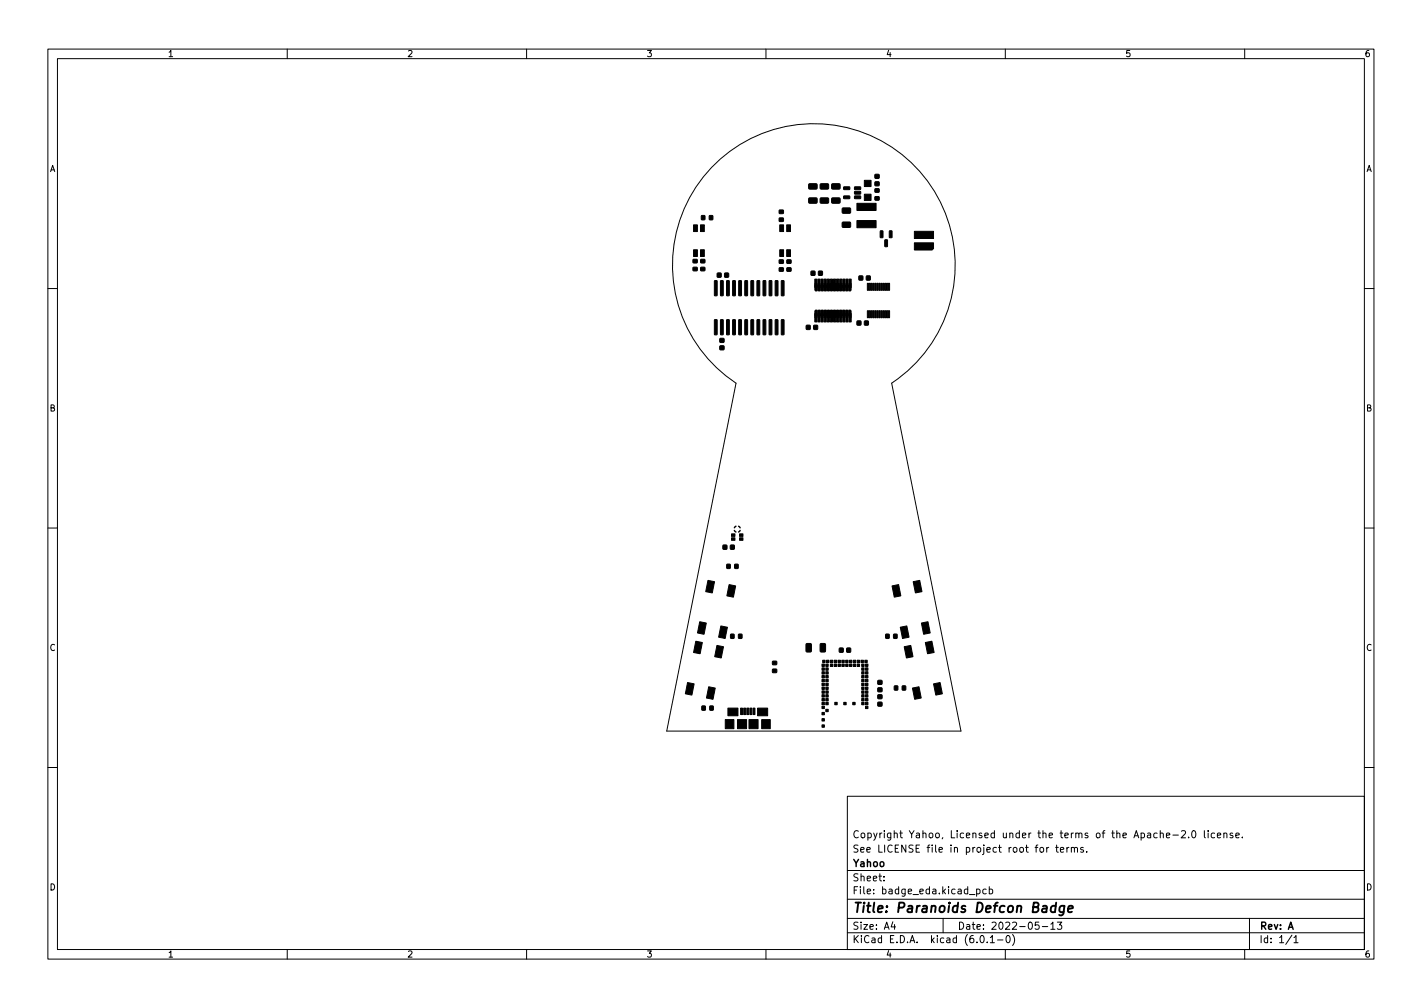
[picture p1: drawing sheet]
<svg xmlns="http://www.w3.org/2000/svg" width="297mm" height="210mm" viewBox="0 0 297 210" stroke-linecap="round" stroke-linejoin="round" font-family="sans-serif">
<defs><g id="words">
<text font-size="2.8" x="178" y="190.6">Title: Paranoids Defcon Badge</text>
<g font-size="2.1">
<text x="178" y="178">See LICENSE file in project root for terms.</text>
<text x="178" y="175">Copyright Yahoo, Licensed under the terms of the Apache-2.0 license.</text>
<text x="178" y="184">Sheet:</text>
<text x="178" y="181">Yahoo</text>
<text x="178" y="186.7">File: badge_eda.kicad_pcb</text>
<text x="178" y="196.9">KiCad E.D.A. kicad (6.0.1-0)</text>
<text x="178" y="194.1">Size: A4</text>
<text x="200" y="194.1">Date: 2022-05-13</text>
<text x="263" y="194.1">Rev: A</text>
<text x="263" y="196.9">Id: 1/1</text>
</g>
<g font-size="1.8">
<text x="35" y="11.9">1</text>
<text x="85" y="11.9">2</text>
<text x="135" y="11.9">3</text>
<text x="185" y="11.9">4</text>
<text x="235" y="11.9">5</text>
<text x="285" y="11.9">6</text>
<text x="10.3" y="35.9">A</text>
<text x="285.3" y="35.9">A</text>
<text x="10.3" y="85.9">B</text>
<text x="285.3" y="85.9">B</text>
<text x="10.3" y="135.9">C</text>
<text x="285.3" y="135.9">C</text>
<text x="10.3" y="185.9">D</text>
<text x="285.3" y="185.9">D</text>
<text x="35" y="199.9">1</text>
<text x="85" y="199.9">2</text>
<text x="135" y="199.9">3</text>
<text x="185" y="199.9">4</text>
<text x="235" y="199.9">5</text>
<text x="285" y="199.9">6</text>
</g>
</g></defs>
<g fill="none" stroke="#000" stroke-width=".21">
<path d="M10 10.2h277v190.1h-277zM12 12.2h273v186.1h-273zM60 10.2v2M110 10.2v2M160 10.2v2M210 10.2v2M260 10.2v2M148.6 35a29.5 29.5 0 0 1 44 1.4 29.5 29.5 0 0 1-6.3 43.6l14.4 72.6h-61.4l14.4-72.6a29.5 29.5 0 0 1-5.1-45zM10 60.2h2M285 60.2h2M10 110.2h2M285 110.2h2"/>
<path d="M10 160.2h2M177 166.3h108v32h-108zM217.3 177.1l.2-.2 .4 .2 .1 .5-.1 .3h-.4l-.2-.1zM218.6 176.9v1M219.1 176.9l-.5 .3M220.5 176.9h.6M220.7 176.4v1.3l.4 .2M221.5 177.4l.7-.1-.1-.3-.4-.1-.2 .2 .1 .8h.5M222.9 176.9v1M223.3 176.9l-.4 .3M223.8 177.1l.2-.2 .4 .1v.9M223.8 176.9v1"/>
<path d="M224.4 177.1l.2-.2 .4 .1 .1 .9M226.3 177l-.4-.1-.2 .2 .1 .3 .5 .1v.4h-.6M227 177.8v.1M243.6 174.4l.8-.1-.1-.3-.4-.1-.3 .2 .1 .8h.6M245 174.4h1.1M246.8 173.6l.6-.2 .2 .5-.9 1h.9M248.3 174.8v.1M249.1 173.6l.2-.2a.8 .8 0 0 1 .5 .8 .8 .8 0 0 1-.5 .7l-.2-.1-.2-.4zM251.6 173.4v1.3l.2 .2M252.4 173.4v.2M252.4 173.9v1M253.7 174l-.4-.1-.3 .3 .1 .7h.6"/>
<path d="M254.3 174.4l.7-.1-.1-.3-.4-.1-.2 .2 .1 .8h.5M255.6 174.1l.3-.2 .3 .1 .1 .9M255.6 173.9v1M257.5 174l-.4-.1-.2 .2 .1 .3 .5 .1v.4h-.6M258.1 174.4l.8-.1-.1-.3-.4-.1-.3 .2 .1 .8h.6M259.5 174.8v.1M285 160.2h2M60 198.3v2M110 198.3v2M160 198.3v2M177 194.8h108M177 191.8h108"/>
<path d="M177 187.8h108M177 181.8h108M184.6 183.8v.1M184.6 183v.1M186.5 192.5l-.4 1h1M186.9 193v1M197 191.8v3M202.5 186.8h1.1M204 185.7l.4-.1 .3 .3-.1 .7h-.6M204 185.6v1.5M204.9 195.4l.2-.1a.8 .8 0 0 1 .5 .8 .8 .8 0 0 1-.5 .7 1 1 0 0 1-.2-1.4zM206 185.7l-.4-.1-.3 .3 .1 .7h.6"/>
<path d="M206.2 196.7v.1M206.6 185.7l.5-.1 .3 .3-.2 .7h-.6M206.6 185.1v1.5M206.9 195.8l.4-.5v1.5M206.9 196.8h.8M208.4 196.3h1.1M210 198.3v2M210.4 195.4l.1-.1a.8 .8 0 0 1 .5 .8 .8 .8 0 0 1-.5 .7 1 1 0 0 1-.1-1.4zM211.5 195.1a1.72 1.72 0 0 1 0 2.3M217 192.5h-.7l-.1 .7 .2-.1 .5 .1 .2 .2-.1 .5-.2 .1-.6-.1M217.7 193.5h1.2M219.5 193l.4-.5v1.5"/>
<path d="M219.5 194h.9M220.9 192.5h.9l-.5 .6 .4 .1v.7l-.2 .1-.6-.1M260 198.3v2M261 191.8v6.5M269.9 195.3l-1.3 1.9M270.3 195.8l.4-.5v1.5M270.3 196.8h.8"/>
</g>
<path d="M220.5 189.2a.66 .66 0 0 0-1 .3v.6l.1 .3h.8M220.6 188.5l-.2 2M222.3 189.2a.66 .66 0 0 0-1 .3v.6l.1 .3h.8M222.3 189.1l-.2 1.6-.4 .4-.4-.1M223.1 189.8l1-.2-.1-.4h-.7l-.2 1 .2 .3 .6-.1" fill="none" stroke="#000" stroke-width=".4"/>
<path d="M153.4 110.8l.3 .3M153.7 109.9l-.3 .3M154.3 109.9l.3 .3M154.6 110.8l-.3 .3" fill="none" stroke="#000" stroke-width=".3"/>
<g fill="#000" stroke="#000" stroke-width=".21">
<path d="M169 38.4h1.5l.2 .2v.7l-.2 .2h-1.4l-.2-.3zM171.4 38.4h1.5l.2 .2v.7l-.2 .2h-1.4l-.2-.3zM173.8 38.4h1.5l.2 .2v.7l-.2 .2h-1.4l-.2-.3zM176.2 39h1.2l.1 .5-1.2 .1zM178.5 39h1.2l.1 .5-1.2 .1zM180.6 37.6h1.4v1.3h-1.4zM182.8 38h.8v.8h-.8zM182.8 36.4h.8v.8h-.8zM144.8 54.2h.8v.7h-.8zM144.8 55.8h.8v.7h-.8zM144.9 46.9h.8v1.4h-.8zM144.9 52.1h.8v1.4h-.8z"/>
<path d="M146.5 45h.7v.9h-.7zM146.4 54.2h.8v.7h-.8zM146.4 55.8h.8v.7h-.8zM146.3 52.1h.8v1.4h-.8zM146.3 46.9h.8v1.4h-.8zM148.2 45h.7v.9h-.7zM149.8 57h.8v.9h-.8zM151.4 57h.8v.9h-.8zM162.8 54.3h.8v.7h-.8zM162.8 55.9h.8v.7h-.8zM162.8 45.5h.8v.7h-.8zM162.8 43.9h.8v.7h-.8z"/>
<path d="M162.9 46.9h.8v1.4h-.8zM162.9 52.1h.8v1.4h-.8zM164.4 54.3h.8v.7h-.8zM164.4 55.9h.8v.7h-.8zM164.3 52.1h.8v1.4h-.8zM164.3 46.9h.8v1.4h-.8zM169 41.4l1.5-.1 .2 .2v.8l-.2 .1h-1.4l-.2-.2zM169.4 56.6h.8v.9h-.8zM171 56.6h.8v.9h-.8zM171.4 41.4l1.5-.1 .2 .2v.8l-.2 .1h-1.4l-.2-.2zM173.8 41.4l1.5-.1 .2 .2v.8l-.2 .1h-1.4l-.2-.2zM176 43.5l1.5-.1 .2 .2v.8l-.2 .1h-1.4l-.2-.2z"/>
<path d="M176 46.4h1.5l.2 .2v.7l-.2 .2h-1.4l-.2-.3zM176.2 40.9h1.2l.1 .5-1.2 .1zM179 46h4v1.5h-4zM179 42.4h4v1.5h-4zM178.5 40.9h1.2l.1 .5-1.2 .1zM178.5 40h1.2l.1 .5h-1.2zM179.4 57.6h.8v.9h-.8zM181 57.6h.8v.9h-.8zM180.6 40.5h1.4v1.3h-1.4zM182.8 41.1h.8v.7h-.8zM182.8 39.4h.8v.7h-.8zM183.9 48.2l.5 .1v1.3h-.5z"/>
<path d="M184.8 50.1h.6l-.1 1.4-.5-.1zM185.8 48.2l.5 .1v1.3h-.5zM191 50.7h4v1.2l-.3 .3h-3.7zM191 48.3h4v1.5h-4zM149.3 66.8l.4-.1 .1 .2v2.9l-.1 .1-.5-.1zM149.3 58.6h.4l.1 .1v2.9l-.1 .2-.5-.2zM150.4 70.7h.8v.8h-.8zM150.4 72.2h.8v.8h-.8zM150.5 66.8l.4-.1 .2 .2v2.9l-.2 .1-.4-.1zM150.5 58.6h.4l.2 .1v2.9l-.2 .2-.4-.2zM151.8 66.8l.4-.1 .2 .2v2.9l-.2 .1-.4-.1zM151.8 58.6h.4l.2 .1v2.9l-.2 .2-.4-.2z"/>
<path d="M153.1 66.8l.4-.1 .1 .2v2.9l-.1 .1-.5-.1zM153.1 58.6h.4l.1 .1v2.9l-.1 .2-.5-.2zM154.3 66.8l.4-.1 .2 .2v2.9l-.2 .1-.4-.1zM154.3 58.6h.4l.2 .1v2.9l-.2 .2-.4-.2zM155.6 66.8l.4-.1 .2 .2v2.9l-.2 .1-.4-.1zM155.6 58.6h.4l.2 .1v2.9l-.2 .2-.4-.2zM156.9 66.8l.4-.1 .1 .2v2.9l-.1 .1-.5-.1zM156.9 58.6h.4l.1 .1v2.9l-.1 .2-.5-.2zM158.2 66.8l.4-.1 .1 .2v2.9l-.1 .1-.5-.1zM158.2 58.6h.4l.1 .1v2.9l-.1 .2-.5-.2zM159.4 66.8l.4-.1 .2 .2v2.9l-.2 .1-.4-.1zM159.4 58.6h.4l.2 .1v2.9l-.2 .2-.4-.2z"/>
<path d="M160.7 66.8l.4-.1 .1 .2v2.9l-.1 .1-.5-.1zM160.7 58.6h.4l.1 .1v2.9l-.1 .2-.5-.2zM162 66.8l.4-.1 .1 .2v2.9l-.1 .1-.5-.1zM162 58.6h.4l.1 .1v2.9l-.1 .2-.5-.2zM163.2 66.8l.4-.1 .2 .2v2.9l-.2 .1-.4-.1zM163.2 58.6h.4l.2 .1v2.9l-.2 .2-.4-.2zM168.4 67.9h.8v.9h-.8zM170.2 65.5h.5v1.7h-.5zM170.2 58.3h.5v1.7h-.5zM170.3 64.7h.4v1.2h-.4zM170.3 59.5h.4v1.2h-.4zM170.3 64.9h.3v1.4h-.4z"/>
<path d="M170.3 59.2h.3v1.4h-.4zM170 67.9h.8v.9h-.8zM170.9 65.5h.4v1.7h-.4zM170.9 58.3h.4v1.7h-.4zM170.9 64.7h.4v1.2h-.4zM170.9 59.5h.4v1.2h-.4zM170.9 64.9h.4l-.1 1.4h-.3zM170.9 59.2h.4l-.1 1.4h-.3zM171.5 65.5h.5v1.7h-.5zM171.5 58.3h.5v1.7h-.5zM171.6 64.7h.4v1.2h-.4zM171.6 59.5h.4v1.2h-.4z"/>
<path d="M171.6 64.9h.3v1.4h-.4zM171.6 59.2h.3v1.4h-.4zM172.2 65.5h.4v1.7h-.4zM172.2 58.3h.4v1.7h-.4zM172.2 64.7h.4v1.2h-.4zM172.2 59.5h.4v1.2h-.4zM172.2 64.9h.4l-.1 1.4h-.3zM172.2 59.2h.4l-.1 1.4h-.3zM172.8 65.5h.5v1.7h-.5zM172.8 58.3h.5v1.7h-.5zM172.8 64.7h.4v1.2h-.4zM172.8 59.5h.4v1.2h-.4z"/>
<path d="M172.9 64.9h.3v1.4h-.4zM172.9 59.2h.3v1.4h-.4zM173.5 65.5h.4v1.7h-.4zM173.5 58.3h.4v1.7h-.4zM173.5 64.7h.4v1.2h-.4zM173.5 59.5h.4v1.2h-.4zM173.5 64.9h.4l-.1 1.4h-.3zM173.5 59.2h.4l-.1 1.4h-.3zM174.1 65.5h.5v1.7h-.5zM174.1 58.3h.5v1.7h-.5zM174.1 64.7h.4v1.2h-.4zM174.1 59.5h.4v1.2h-.4z"/>
<path d="M174.2 64.9h.3v1.4h-.4zM174.2 59.2h.3v1.4h-.4zM174.8 65.5h.4v1.7h-.4zM174.8 58.3h.4v1.7h-.4zM174.8 64.7h.4v1.2h-.4zM174.8 59.5h.4v1.2h-.4zM174.8 64.9h.4l-.1 1.4h-.3zM174.8 59.2h.4l-.1 1.4h-.3zM175.4 64.7h.4v1.2h-.4zM175.4 59.5h.4v1.2h-.4zM175.4 65.5h.5v1.7h-.5zM175.4 58.3h.5v1.7h-.5z"/>
<path d="M175.5 64.9h.3v1.4h-.4zM175.5 59.2h.3v1.4h-.4zM176 64.7h.4v1.2h-.4zM176 59.5h.4v1.2h-.4zM176.1 65.5h.4v1.7h-.4zM176.1 58.3h.4v1.7h-.4zM176.1 64.9h.4l-.1 1.4h-.3zM176.1 59.2h.4l-.1 1.4h-.3zM176.7 64.7h.4v1.2h-.4zM176.7 59.5h.4v1.2h-.4zM176.7 65.5h.5v1.7h-.5zM176.7 58.3h.5v1.7h-.5z"/>
<path d="M176.8 64.9h.3v1.4h-.4zM176.8 59.2h.3v1.4h-.4zM177.3 64.7h.4v1.2h-.4zM177.3 59.5h.4v1.2h-.4zM177.4 65.5h.4v1.7h-.4zM177.4 58.3h.4v1.7h-.4zM177.4 64.9h.4l-.1 1.4h-.3zM177.4 59.2h.4l-.1 1.4h-.3zM179 67h.8v.9h-.8zM181.2 64.9h.2v1.4h-.2zM181.2 59.2h.2v1.4h-.2zM180.6 67h.8v.9h-.8z"/>
<path d="M181.6 64.9h.2v1.4h-.2zM181.6 59.2h.2v1.4h-.2zM182 64.9h.2v1.4h-.2zM182 59.2h.2v1.4h-.2zM182.4 64.9h.2v1.4h-.2zM182.4 59.2h.2v1.4h-.2zM182.8 64.9h.2v1.4h-.2zM182.8 59.2h.2v1.4h-.2zM183.2 64.9h.2v1.4h-.2zM183.2 59.2h.2v1.4h-.2zM183.6 64.9h.2v1.4h-.2zM183.6 59.2h.2v1.4h-.2z"/>
<path d="M184 64.9h.2v1.4h-.2zM184 59.2h.2v1.4h-.2zM184.4 64.9h.2v1.4h-.2zM184.4 59.2h.2v1.4h-.2zM184.8 64.9h.2v1.4h-.2zM184.8 59.2h.2v1.4h-.2zM185.2 64.9h.2v1.4h-.2zM185.2 59.2h.2v1.4h-.2zM185.6 64.9h.2v1.4h-.2zM185.6 59.2h.2v1.4h-.2zM151 113.8h.8v.9h-.8zM151.8 117.8h.7v.9h-.7z"/>
<path d="M152.6 113.8h.8v.9h-.8zM152.8 111.5h.7v.5h-.7zM152.8 112.3h.7v.5h-.7zM153.5 117.8h.7v.9h-.7zM154.5 112.3h.7v.5h-.7zM154.5 111.5h.7v.5h-.7zM145.3 133.9l1.4 .3-.5 2.3-1.3-.3zM146.2 129.8l1.3 .3-.4 2.3-1.4-.2zM147.9 121.2l1.4 .3-.5 2.3-1.4-.3zM149.8 134.8l1.3 .2-.4 2.4-1.4-.3zM150.6 130.7l1.3 .3-.4 2.3-1.4-.3zM152.6 132.4h.7v.9h-.7z"/>
<path d="M152.3 122.1l1.4 .2-.5 2.4-1.4-.3zM154.3 132.4h.7v.9h-.7zM161.4 138.1h.8v.7h-.8zM161.4 139.7h.8v.7h-.8zM168.4 134.4l.9-.1 .2 .2v1.4l-.2 .2h-.7l-.2-.1zM171.7 139.4h.5v.5h-.5zM171.7 138.6h.5v.5h-.5zM171.9 137.8h.5v.5h-.5zM171.4 134.4l.8-.1 .2 .2 .1 1.4-.2 .2h-.7l-.3-.1zM172.5 139.4h.5v.5h-.5zM172.5 138.6h.5v.5h-.5zM172.7 137.8h.5v.5h-.5z"/>
<path d="M173.5 137.8h.5v.5h-.5zM173.5 138.6h.5v.5h-.5zM174.3 137.8h.5v.5h-.5zM174.3 138.6h.5v.5h-.5zM175.1 137.8h.5v.5h-.5zM175.1 138.6h.5v.5h-.5zM175.3 135.3h.8v.9h-.8zM175.9 137.8h.5v.5h-.5zM175.9 138.6h.5v.5h-.5zM176.7 137.8h.5v.5h-.5zM176.7 138.6h.5v.5h-.5zM176.9 135.3h.8v.9h-.8z"/>
<path d="M177.5 137.8h.5v.5h-.5zM177.5 138.6h.5v.5h-.5zM178.3 137.8h.5v.5h-.5zM178.3 138.6h.5v.5h-.5zM179.1 137.8h.5v.5h-.5zM179.1 138.6h.5v.5h-.5zM179.9 137.8h.5v.5h-.5zM180 138.6h.5v.5h-.5zM180 139.4h.5v.5h-.5zM180.7 137.8h.5v.5h-.5zM180.8 138.6h.5v.5h-.5zM180.8 139.4h.5v.5h-.5z"/>
<path d="M185 132.4h.7v.9h-.7zM186.7 132.4h.7v.9h-.7zM186.3 122.3l1.4-.2 .5 2.3-1.4 .3zM188.1 131l1.3-.3 .5 2.3-1.4 .3zM188.9 135l1.3-.2 .5 2.3-1.4 .3zM190.7 121.5l1.4-.3 .5 2.3-1.4 .3zM192.5 130.1l1.3-.3 .5 2.4-1.4 .2zM193.3 134.2l1.4-.3 .4 2.3-1.3 .3zM143.6 142.5l1.4 .3-.5 2.3-1.3-.2zM146.6 147.4h.7v.9h-.7zM148.3 147.4h.7v.9h-.7zM148 143.4l1.4 .3-.5 2.3-1.3-.3z"/>
<path d="M151.5 150.2h1.8v1.9h-1.8zM152.1 147.8h2.1v1.6h-2.1zM154.1 150.2h1.9v1.9h-1.9zM154.7 147.8h.4v1.4h-.4zM155.4 147.8h.4v1.4h-.4zM156 147.8h.4v1.4h-.4zM156.5 150.2h1.9v1.9h-1.9zM156.7 147.8h.4v1.4h-.4zM157.3 147.8h.4v1.4h-.4zM158.3 147.8h2.1v1.6h-2.1zM159.1 150.2h1.8v1.9h-1.8zM171.7 147.4h.5v.5h-.5z"/>
<path d="M171.7 146.6h.5v.5h-.5zM171.7 145.8h.5v.5h-.5zM171.7 145h.5v.5h-.5zM171.7 144.2h.5v.5h-.5zM171.7 143.4h.5v.5h-.5zM171.7 142.6h.5v.5h-.5zM171.7 141.8h.5v.5h-.5zM171.7 141h.5v.5h-.5zM171.7 140.2h.5v.5h-.5zM171.7 148.7h.5v.5h-.5zM171.7 150h.5v.5h-.5zM171.7 151.3h.5v.5h-.5z"/>
<path d="M172.5 146.6h.5v.5h-.5zM172.5 145.8h.5v.5h-.5zM172.5 145h.5v.5h-.5zM172.5 144.2h.5v.5h-.5zM172.5 143.4h.5v.5h-.5zM172.5 142.6h.5v.5h-.5zM172.5 141.8h.5v.5h-.5zM172.5 141h.5v.5h-.5zM172.5 140.2h.5v.5h-.5zM172.5 148.1h.5v.5h-.5zM174.4 146.6h.5v.5h-.5zM176.3 146.6h.5v.5h-.5z"/>
<path d="M178.1 146.6h.5v.5h-.5zM180 140.2h.5v.5h-.5zM180 141h.5v.5h-.5zM180 141.8h.5v.5h-.5zM180 142.6h.5v.5h-.5zM180 143.4h.5v.5h-.5zM180 144.2h.5v.5h-.5zM180 145h.5v.5h-.5zM180 145.8h.5v.5h-.5zM180 146.6h.5v.5h-.5zM180.8 140.2h.5v.5h-.5zM180.8 141h.5v.5h-.5z"/>
<path d="M180.8 141.8h.5v.5h-.5zM180.8 142.6h.5v.5h-.5zM180.8 143.4h.5v.5h-.5zM180.8 144.2h.5v.5h-.5zM180.8 145h.5v.5h-.5zM180.8 145.8h.5v.5h-.5zM180.8 146.6h.5v.5h-.5zM180.8 147.4h.5v.5h-.5zM183.4 143.6h.8v.8h-.8zM183.4 142.1h.8v.8h-.8zM183.4 146.6h.8v.8h-.8zM183.4 145.1h.8v.8h-.8z"/>
<path d="M186.8 143.2h.7v.9h-.7zM188.5 143.2h.7v.9h-.7zM190.6 143.7l1.4-.3 .4 2.3-1.3 .3zM195 142.8l1.4-.3 .4 2.4-1.3 .2z"/>
</g>
<use href="#words"/>
</svg>
